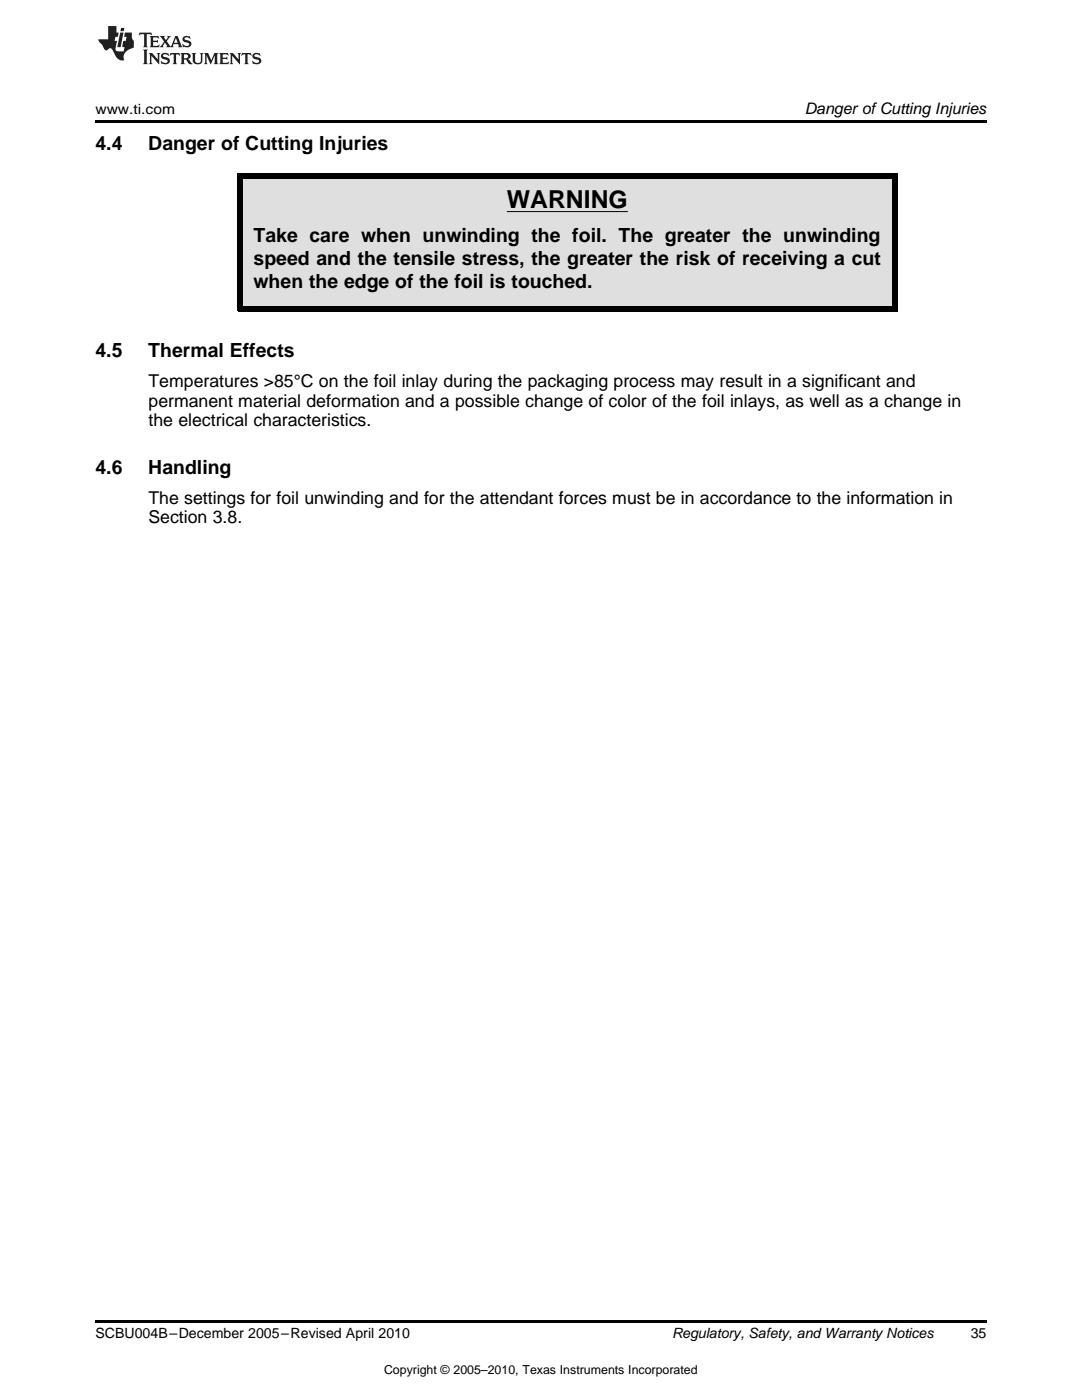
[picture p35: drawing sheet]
<svg xmlns="http://www.w3.org/2000/svg" width="216mm" height="279mm" viewBox="0 0 216 279" stroke-linecap="round" stroke-linejoin="round" font-family="sans-serif">
<defs><g id="words">
<text font-size="4.9" x="101.1" y="41.5">WARNING</text>
<g font-size="3.9">
<text x="19" y="30">4.4</text>
<text x="29.6" y="30">Danger of Cutting Injuries</text>
<text x="50.6" y="48.3">Take care when unwinding the foil. The greater the unwinding</text>
<text x="50.6" y="52.9">speed and the tensile stress, the greater the risk of receiving a cut</text>
<text x="50.6" y="57.5">when the edge of the foil is touched.</text>
<text x="19" y="71.3">4.5</text>
<text x="29.6" y="71.3">Thermal Effects</text>
<text x="19" y="94.5">4.6</text>
<text x="29.6" y="94.5">Handling</text>
</g>
<g font-size="3.5">
<text x="29.6" y="77.3">Temperatures &gt;85°C on the foil inlay during the packaging process may result in a significant and</text>
<text x="29.6" y="81.2">permanent material deformation and a possible change of color of the foil inlays, as well as a change in</text>
<text x="29.6" y="85.1">the electrical characteristics.</text>
<text x="29.6" y="100.6">The settings for foil unwinding and for the attendant forces must be in accordance to the information in</text>
<text x="29.6" y="104.5">Section 3.8.</text>
</g>
<text font-size="3.2" x="160.6" y="22.7">Danger ofCutting Injuries</text>
<g font-size="2.8">
<text x="19" y="22.7">www.ti.com</text>
<text x="19" y="267.1">SCBU004B–December 2005–Revised April 2010</text>
<text x="134.1" y="267.1">Regulatory, Safety, and Warranty Notices</text>
<text x="193.7" y="267">35</text>
</g>
<text font-size="2.5" x="76.6" y="274.2">Copyright © 2005–2010, Texas Instruments Incorporated</text>
</g></defs>
<path d="M47.4 35.7h131.7v25.4h-131.7z" fill="#dfdfdf"/>
<g fill="#231f20">
<path d="M27.8 6.5l-.1 .6 .5-.3h.5l.1 .2v2.1l-.3 .3h1l-.2-.3v-2.1v-.2h.6l.4 .3-.1-.6zM29.9 7.2l.2 .4v1.5l-.2 .3h1.8l.1-.5a1.04 1.04 0 0 1-1.2 .1v-.6h.5l.4 .2v-.7l-.4 .2h-.5v-.6h.8l.3 .2-.1-.5zM31.9 7.2l.9 1.1-1 1.1h.9l-.2-.2 .4-.7 .5 .7-.2 .2h1.5l-.2-.2 .1-.4h.9l.2 .4-.2 .2h.9l-.2-.3-.7-1.9h-.5l-.9 2.1-.8-1.1 .8-1h-.8l.2 .3-.4 .5-.4-.6 .2-.2zM35.1 7.6l.4 1h-.8zM36.6 7.3a.63 .63 0 0 0-.2 .7 .63 .63 0 0 0 .6 .4l.6 .2 .2 .2a.75 .75 0 0 1-.8 .4 .75 .75 0 0 1-.6-.5l.1 .7h.2a1.11 1.11 0 0 0 1.5-.6 1.13 1.13 0 0 0-1.3-.9v-.3a1.04 1.04 0 0 1 1.1 .2l-.1-.6-.2 .1-.5-.1zM28.5 9.9l.3 .4v2.1l-.3 .4h1l-.2-.4v-2.1l.2-.4zM29.7 10.6l.2 .3v1.5l-.2 .4h.7l-.2-.4v-1.3l1.6 1.7v-1.9l.2-.3h-.7l.2 .3v1l-1.1-1.3zM32.3 10.7a.62 .62 0 0 0-.2 .7 .62 .62 0 0 0 .6 .4l.6 .2 .2 .2a.76 .76 0 0 1-.8 .4 .76 .76 0 0 1-.6-.5l.1 .7 .2-.1a1.11 1.11 0 0 0 1.5-.6 1.13 1.13 0 0 0-1.3-.8v-.3a1.04 1.04 0 0 1 1.1 .2l-.1-.6-.2 .1-.5-.2zM34 10.6l-.1 .6a.61 .61 0 0 1 .7-.3l.1 1.5-.3 .4h1l-.3-.4 .1-1.5a.63 .63 0 0 1 .7 .3l-.1-.6zM36 10.6l.2 .3v1.5l-.2 .4h.9l-.2-.2v-.7l.6 .2a.76 .76 0 0 0 1.1 .6l-1-.9a.58 .58 0 0 0 .6-.6 .58 .58 0 0 0-.5-.6zM36.7 10.9h.1a.45 .45 0 0 1 .6 0 .45 .45 0 0 1 .1 .5l-.8 .2zM38.2 10.6l.2 .2a2.17 2.17 0 0 0 .4 1.9 .99 .99 0 0 0 1.6-.7v-1.1l.2-.3h-.7l.1 .2a1.92 1.92 0 0 1-.1 1.7 .6 .6 0 0 1-1-.5v-1.1l.2-.3zM40.7 10.6l.2 .3v1.5l-.2 .4h.7l-.2-.4v-1.4l.8 1.8 .9-1.8v1.4l-.2 .4h.9l-.3-.4v-1.5l.3-.3h-.8l-.6 1.4-.7-1.4zM43.7 10.6l.3 .3v1.5l-.3 .4h1.9l.1-.6a1.04 1.04 0 0 1-1.3 .2v-.6h.6l.4 .1v-.6l-.4 .2h-.6l.1-.6h.7l.4 .2-.1-.5zM45.8 10.6l.2 .3v1.5l-.2 .4h.8l-.3-.4v-1.3l1.6 1.7v-1.9l.2-.3h-.7l.2 .3v1l-1.1-1.3zM48.3 10.6l-.1 .6a.61 .61 0 0 1 .7-.3v1.5l-.2 .4h.9l-.2-.4v-1.5a.63 .63 0 0 1 .8 .3l-.1-.6zM50.6 10.7a.62 .62 0 0 0-.2 .7 .62 .62 0 0 0 .6 .4l.6 .2 .1 .2a.76 .76 0 0 1-.7 .4 .76 .76 0 0 1-.6-.5l.1 .7 .1-.1a1.11 1.11 0 0 0 1.5-.6 1.13 1.13 0 0 0-1.2-.8l-.1-.3a1.04 1.04 0 0 1 1.2 .2l-.2-.6-.1 .1-.5-.2z"/>
<path d="M21.6 5.2v2.6h-2l.1 .4 .8 .9a.91 .91 0 0 0 .9 .9 .56 .56 0 0 1 .5-.4 .56 .56 0 0 1 .5 .4l.4 .7a1.53 1.53 0 0 0 2 1.3 1.54 1.54 0 0 1 1-2.1l.9-.4-.1-1.4a1.52 1.52 0 0 1-.3-1.6h-1.4l-.1 .9h.5l-.2 .8h-.5l-.2 .9v.2l.4 .1-.1 .9a1.93 1.93 0 0 1-1.6-.3l.2-1.8h-.4l.1-.8h.5l.2-.9h-.5v-1.3zM24 6.5l-.6 2.9h.7l.5-2.9zM24.2 5.6l-.2 .6h.7l.1-.6z"/>
</g>
<path d="M19 24h177.8v.6h-177.8zM47.4 34.6h131.7v1.1h-131.7zM47.4 61.1h131.7v1h-131.7zM47.4 34.6h1.1v27.5h-1.1zM178 34.6h1.1v27.5h-1.1zM19 263.5h177.8v.6h-177.8z" fill="#000"/>
<path d="M101.1 42.2h24.2" fill="none" stroke="#000" stroke-width=".2"/>
<use href="#words"/>
</svg>
